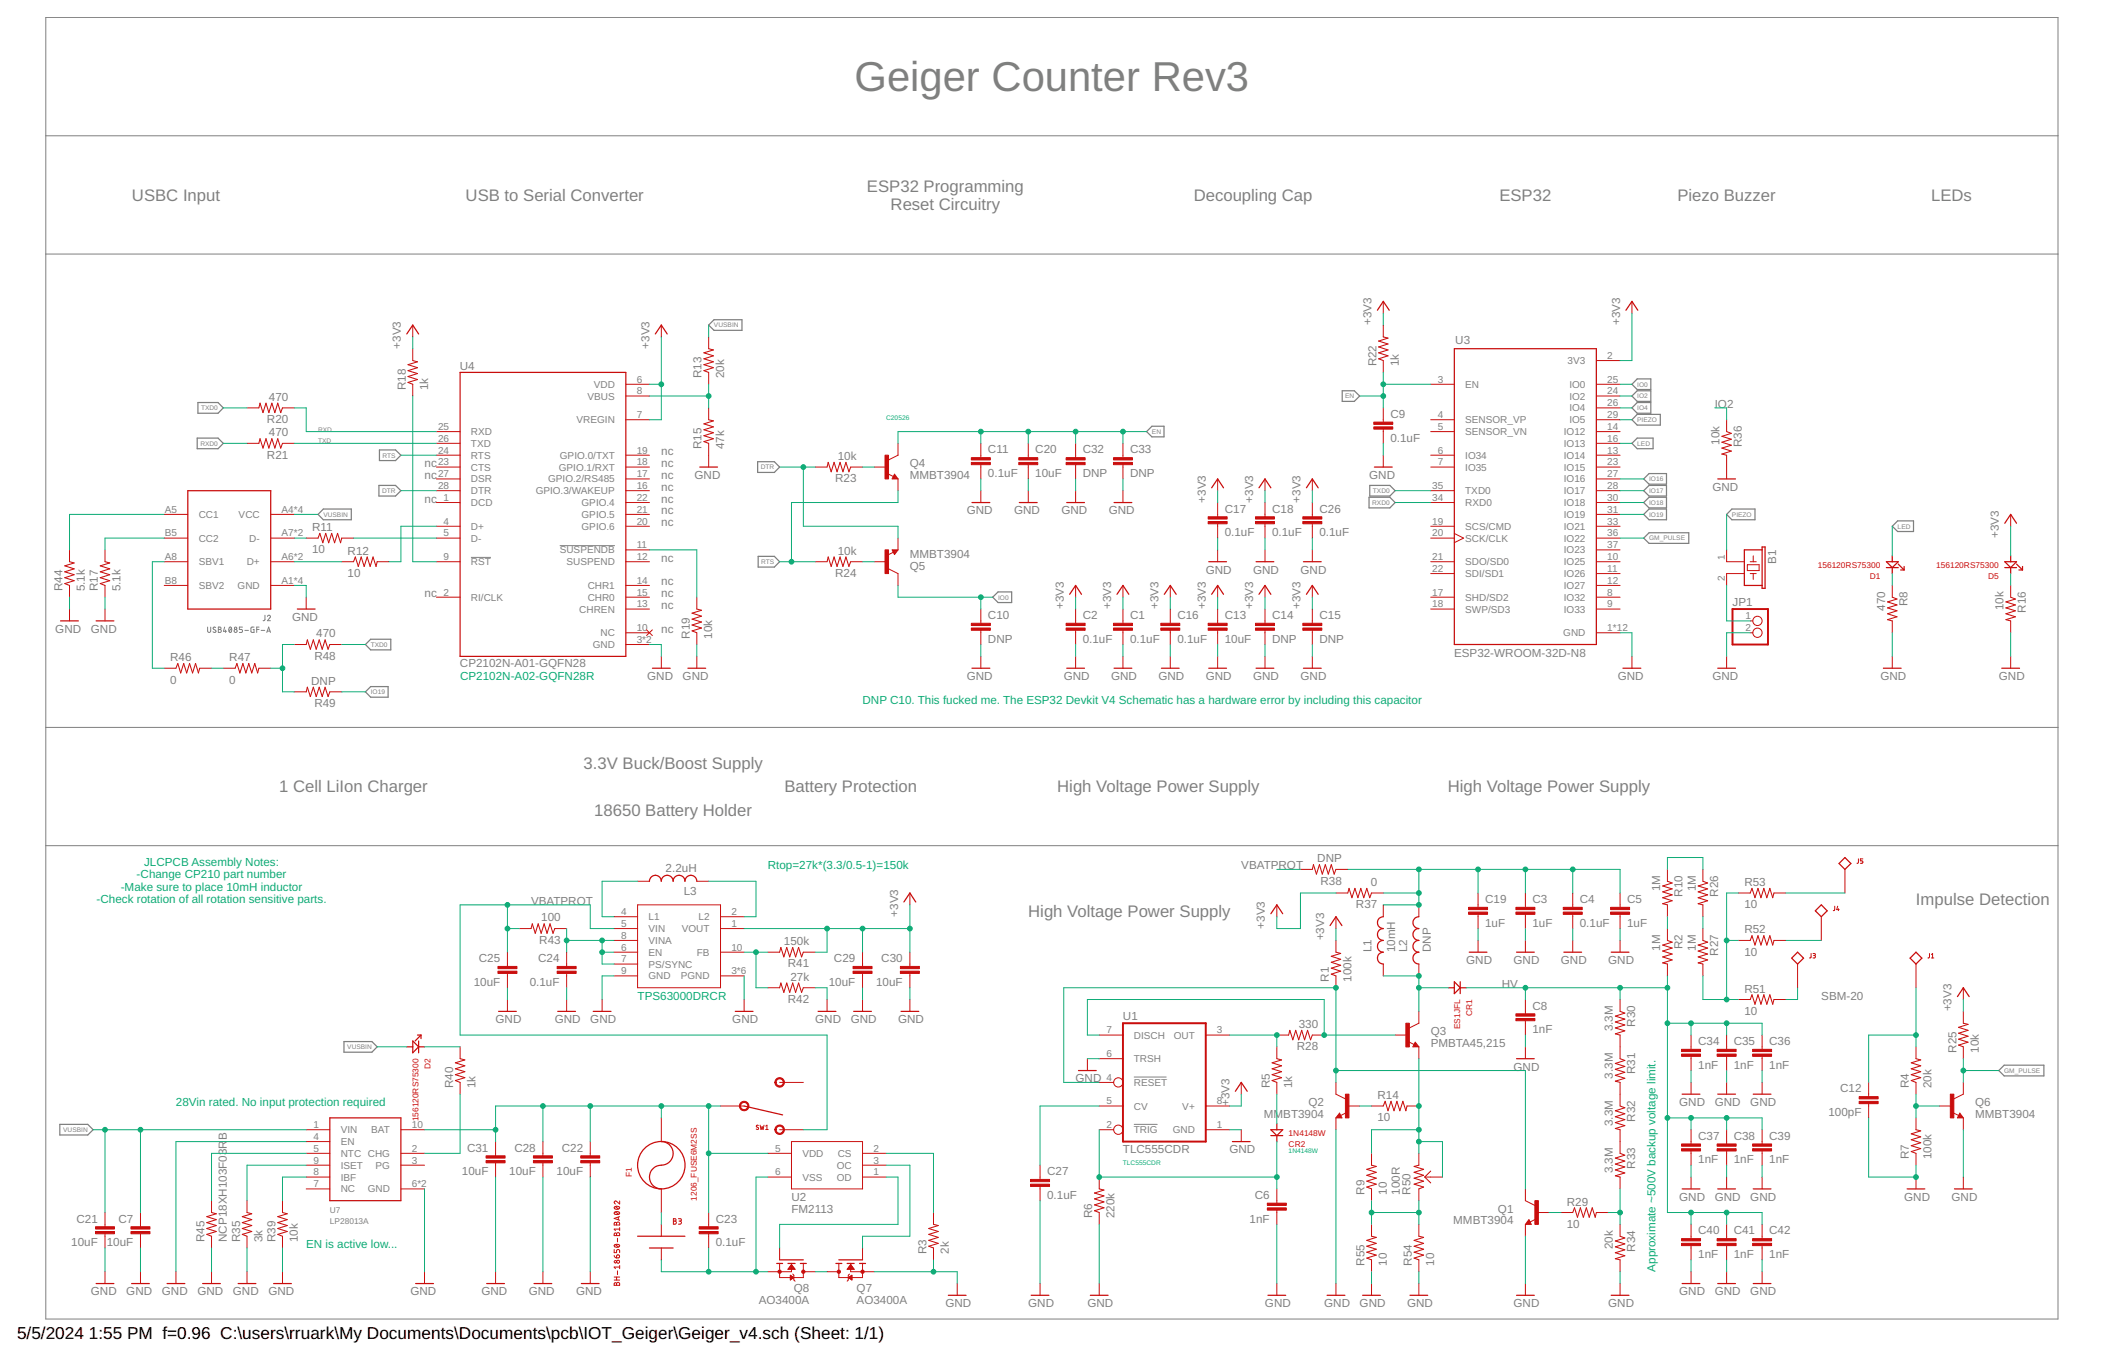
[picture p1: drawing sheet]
<svg xmlns="http://www.w3.org/2000/svg" width="432mm" height="279mm" viewBox="0 0 432 279" stroke-linecap="round" stroke-linejoin="round" font-family="sans-serif">
<defs><g id="words">
<text font-size="8.6" fill="#808080" x="175.4" y="18.7">Geiger Counter Rev3</text>
<g font-size="3.5">
<text x="3.5" y="274.9">5/5/2024</text>
<text x="18.2" y="274.9">1:55 PM f=0.96 C:\users\rruark\My Documents\Documents\pcb\IOT_Geiger\Geiger_v4.sch (Sheet: 1/1)</text>
</g>
<g font-size="3.4" fill="#808080">
<text x="27.1" y="41.2">USBC Input</text>
<text x="95.6" y="41.2">USB to Serial Converter</text>
<text x="177.9" y="39.4">ESP32 Programming</text>
<text x="245" y="41.2">Decoupling Cap</text>
<text x="307.7" y="41.2">ESP32</text>
<text x="344.2" y="41.2">Piezo Buzzer</text>
<text x="396.3" y="41.2">LEDs</text>
<text x="182.8" y="43">Reset Circuitry</text>
<text x="119.8" y="157.8">3.3V Buck/Boost Supply</text>
<text x="57.3" y="162.7">1 Cell LiIon Charger</text>
<text x="122" y="167.5">18650 Battery Holder</text>
<text x="161" y="162.7">Battery Protection</text>
<text x="217" y="162.7">High Voltage Power Supply</text>
<text x="297.1" y="162.7">High Voltage Power Supply</text>
<text x="393.2" y="185.8">Impulse Detection</text>
<text x="211" y="188.2">High Voltage Power Supply</text>
</g>
<g font-size="2.4" fill="#808080">
<text x="82.3" y="71.6" transform="rotate(-90 82.3 71.6)">+3V3</text>
<text x="133.3" y="71.6" transform="rotate(-90 133.3 71.6)">+3V3</text>
<text x="281.5" y="66.7" transform="rotate(-90 281.5 66.7)">+3V3</text>
<text x="298.7" y="70.5">U3</text>
<text x="332.5" y="66.7" transform="rotate(-90 332.5 66.7)">+3V3</text>
<text x="94.4" y="75.9">U4</text>
<text x="144" y="77.7" transform="rotate(-90 144 77.7)">R13</text>
<text x="148.6" y="77.7" transform="rotate(-90 148.6 77.7)">20k</text>
<text x="282.5" y="75.2" transform="rotate(-90 282.5 75.2)">R22</text>
<text x="287.1" y="75.2" transform="rotate(-90 287.1 75.2)">1k</text>
<text x="55.2" y="82.3">470</text>
<text x="83.3" y="80.1" transform="rotate(-90 83.3 80.1)">R18</text>
<text x="87.9" y="80.1" transform="rotate(-90 87.9 80.1)">1k</text>
<text x="351.9" y="83.7">IO</text>
<text x="354.4" y="83.7">2</text>
<text x="54.8" y="86.9">R20</text>
<text x="55.2" y="89.6">470</text>
<text x="285.4" y="85.8">C9</text>
<text x="54.8" y="94.2">R21</text>
<text x="87.1" y="95.9">nc</text>
<text x="135.7" y="95.9">nc</text>
<text x="135.7" y="93.5">nc</text>
<text x="144" y="92.2" transform="rotate(-90 144 92.2)">R15</text>
<text x="148.6" y="92.2" transform="rotate(-90 148.6 92.2)">47k</text>
<text x="171.9" y="94.4">10k</text>
<text x="186.7" y="95.9">Q4</text>
<text x="202.8" y="93.1">C11</text>
<text x="212.5" y="93.1">C20</text>
<text x="222.2" y="93.1">C32</text>
<text x="231.9" y="93.1">C33</text>
<text x="285.4" y="90.7">0.1uF</text>
<text x="352.9" y="91.3" transform="rotate(-90 352.9 91.3)">10k</text>
<text x="357.5" y="91.8" transform="rotate(-90 357.5 91.8)">R36</text>
<text x="87.1" y="98.3">nc</text>
<text x="135.7" y="100.7">nc</text>
<text x="135.7" y="98.3">nc</text>
<text x="142.5" y="98.3">GND</text>
<text x="171.4" y="99">R23</text>
<text x="186.7" y="98.3">MMBT3904</text>
<text x="202.8" y="97.9">0.1uF</text>
<text x="212.5" y="97.9">10uF</text>
<text x="222.2" y="97.9">DNP</text>
<text x="231.9" y="97.9">DNP</text>
<text x="281" y="98.3">GND</text>
<text x="351.4" y="100.7">GND</text>
<text x="87.1" y="103.2">nc</text>
<text x="135.7" y="105.6">nc</text>
<text x="135.7" y="103.2">nc</text>
<text x="198.4" y="105.6">GND</text>
<text x="208.1" y="105.6">GND</text>
<text x="217.8" y="105.6">GND</text>
<text x="227.6" y="105.6">GND</text>
<text x="247.5" y="103.2" transform="rotate(-90 247.5 103.2)">+3V3</text>
<text x="251.3" y="105.2">C17</text>
<text x="257.2" y="103.2" transform="rotate(-90 257.2 103.2)">+3V3</text>
<text x="261.1" y="105.2">C18</text>
<text x="266.9" y="103.2" transform="rotate(-90 266.9 103.2)">+3V3</text>
<text x="270.8" y="105.2">C26</text>
<text x="64.1" y="113.6">10</text>
<text x="64.1" y="109">R11</text>
<text x="71.3" y="113.9">R12</text>
<text x="135.7" y="108">nc</text>
<text x="171.9" y="113.9">10k</text>
<text x="251.3" y="110.1">0.1uF</text>
<text x="261.1" y="110.1">0.1uF</text>
<text x="270.8" y="110.1">0.1uF</text>
<text x="410.2" y="110.5" transform="rotate(-90 410.2 110.5)">+3V3</text>
<text x="71.3" y="118.5">10</text>
<text x="135.7" y="115.3">nc</text>
<text x="171.4" y="118.4">R24</text>
<text x="186.7" y="114.6">MMBT3904</text>
<text x="186.7" y="117">Q5</text>
<text x="247.5" y="117.7">GND</text>
<text x="257.2" y="117.7">GND</text>
<text x="266.9" y="117.7">GND</text>
<text x="364.5" y="115.8" transform="rotate(-90 364.5 115.8)">B1</text>
<text x="12.8" y="121.4" transform="rotate(-90 12.8 121.4)">R44</text>
<text x="17.4" y="121.4" transform="rotate(-90 17.4 121.4)">5.1k</text>
<text x="20.1" y="121.4" transform="rotate(-90 20.1 121.4)">R17</text>
<text x="24.7" y="121.4" transform="rotate(-90 24.7 121.4)">5.1k</text>
<text x="87.1" y="122.6">nc</text>
<text x="135.7" y="125">nc</text>
<text x="135.7" y="122.6">nc</text>
<text x="135.7" y="120.2">nc</text>
<text x="218.3" y="125" transform="rotate(-90 218.3 125)">+3V3</text>
<text x="228" y="125" transform="rotate(-90 228 125)">+3V3</text>
<text x="237.7" y="125" transform="rotate(-90 237.7 125)">+3V3</text>
<text x="247.5" y="125" transform="rotate(-90 247.5 125)">+3V3</text>
<text x="257.2" y="125" transform="rotate(-90 257.2 125)">+3V3</text>
<text x="266.9" y="125" transform="rotate(-90 266.9 125)">+3V3</text>
<text x="355.6" y="124.4">JP1</text>
<text x="386.9" y="125.4" transform="rotate(-90 386.9 125.4)">470</text>
<text x="391.5" y="124.5" transform="rotate(-90 391.5 124.5)">R8</text>
<text x="411.2" y="125.3" transform="rotate(-90 411.2 125.3)">10k</text>
<text x="415.8" y="125.8" transform="rotate(-90 415.8 125.8)">R16</text>
<text x="11.4" y="129.9">GND</text>
<text x="18.6" y="129.9">GND</text>
<text x="59.9" y="127.5">GND</text>
<text x="64.9" y="130.9">470</text>
<text x="135.7" y="129.9">nc</text>
<text x="141.6" y="131.1" transform="rotate(-90 141.6 131.1)">R19</text>
<text x="146.2" y="131.1" transform="rotate(-90 146.2 131.1)">10k</text>
<text x="202.8" y="132">DNP</text>
<text x="202.8" y="127.1">C10</text>
<text x="222.2" y="132">0.1uF</text>
<text x="222.2" y="127.1">C2</text>
<text x="231.9" y="132">0.1uF</text>
<text x="231.9" y="127.1">C1</text>
<text x="241.6" y="132">0.1uF</text>
<text x="241.6" y="127.1">C16</text>
<text x="251.3" y="132">10uF</text>
<text x="251.3" y="127.1">C13</text>
<text x="261.1" y="132">DNP</text>
<text x="261.1" y="127.1">C14</text>
<text x="270.8" y="132">DNP</text>
<text x="270.8" y="127.1">C15</text>
<text x="34.9" y="135.7">R46</text>
<text x="47.1" y="135.7">R47</text>
<text x="64.5" y="135.4">R48</text>
<text x="94.4" y="137">CP2102N-A01-GQFN28</text>
<text x="298.4" y="134.9">ESP32-WROOM-32D-N8</text>
<text x="34.9" y="140.3">0</text>
<text x="47.1" y="140.3">0</text>
<text x="63.9" y="140.6">DNP</text>
<text x="132.8" y="139.6">GND</text>
<text x="140.1" y="139.6">GND</text>
<text x="198.4" y="139.6">GND</text>
<text x="218.3" y="139.6">GND</text>
<text x="228" y="139.6">GND</text>
<text x="237.7" y="139.6">GND</text>
<text x="247.5" y="139.6">GND</text>
<text x="257.2" y="139.6">GND</text>
<text x="266.9" y="139.6">GND</text>
<text x="332" y="139.6">GND</text>
<text x="351.4" y="139.6">GND</text>
<text x="385.9" y="139.6">GND</text>
<text x="410.2" y="139.6">GND</text>
<text x="64.5" y="145.2">R49</text>
<text x="136.6" y="179">2.2uH</text>
<text x="254.7" y="178.5">VBATPROT</text>
<text x="270.3" y="177">DNP</text>
<text x="109" y="185.8">VBATPROT</text>
<text x="140.3" y="183.8">L3</text>
<text x="271" y="181.6">R38</text>
<text x="281.3" y="181.9">0</text>
<text x="304.8" y="185.4">C19</text>
<text x="314.5" y="185.4">C3</text>
<text x="324.2" y="185.4">C4</text>
<text x="333.9" y="185.4">C5</text>
<text x="340.7" y="183" transform="rotate(-90 340.7 183)">1M</text>
<text x="345.3" y="184.1" transform="rotate(-90 345.3 184.1)">R10</text>
<text x="348" y="183" transform="rotate(-90 348 183)">1M</text>
<text x="352.6" y="184.1" transform="rotate(-90 352.6 184.1)">R26</text>
<text x="358" y="181.9">R53</text>
<text x="111.1" y="189.2">100</text>
<text x="184.3" y="188.2" transform="rotate(-90 184.3 188.2)">+3V3</text>
<text x="259.6" y="190.6" transform="rotate(-90 259.6 190.6)">+3V3</text>
<text x="278.3" y="186.5">R37</text>
<text x="304.8" y="190.3">1uF</text>
<text x="314.5" y="190.3">1uF</text>
<text x="324.2" y="190.3">0.1uF</text>
<text x="333.9" y="190.3">1uF</text>
<text x="358" y="186.5">10</text>
<text x="358" y="191.6">R52</text>
<text x="98.3" y="197.5">C25</text>
<text x="110.4" y="197.5">C24</text>
<text x="110.7" y="193.7">R43</text>
<text x="160.9" y="194">150k</text>
<text x="171.2" y="197.5">C29</text>
<text x="180.9" y="197.5">C30</text>
<text x="271.8" y="193.1" transform="rotate(-90 271.8 193.1)">+3V3</text>
<text x="281.5" y="195.5" transform="rotate(-90 281.5 195.5)">L1</text>
<text x="286.3" y="195.5" transform="rotate(-90 286.3 195.5)">10mH</text>
<text x="288.8" y="195.5" transform="rotate(-90 288.8 195.5)">L2</text>
<text x="293.6" y="195.5" transform="rotate(-90 293.6 195.5)">DNP</text>
<text x="300.9" y="197.9">GND</text>
<text x="310.6" y="197.9">GND</text>
<text x="320.3" y="197.9">GND</text>
<text x="330.1" y="197.9">GND</text>
<text x="340.7" y="195.2" transform="rotate(-90 340.7 195.2)">1M</text>
<text x="345.3" y="194.9" transform="rotate(-90 345.3 194.9)">R2</text>
<text x="348" y="195.2" transform="rotate(-90 348 195.2)">1M</text>
<text x="352.6" y="196.2" transform="rotate(-90 352.6 196.2)">R27</text>
<text x="358" y="196.2">10</text>
<text x="97.2" y="202.4">10uF</text>
<text x="108.7" y="202.4">0.1uF</text>
<text x="161.7" y="198.6">R41</text>
<text x="162.2" y="201.3">27k</text>
<text x="170.1" y="202.4">10uF</text>
<text x="179.8" y="202.4">10uF</text>
<text x="272.7" y="201.6" transform="rotate(-90 272.7 201.6)">R1</text>
<text x="277.3" y="201.6" transform="rotate(-90 277.3 201.6)">100k</text>
<text x="308.2" y="202.8">HV</text>
<text x="358" y="203.8">R51</text>
<text x="161.7" y="205.9">R42</text>
<text x="230.5" y="209.4">U1</text>
<text x="314.5" y="207.3">C8</text>
<text x="358" y="208.4">10</text>
<text x="373.8" y="205.2">SBM-20</text>
<text x="400.5" y="207.6" transform="rotate(-90 400.5 207.6)">+3V3</text>
<text x="101.7" y="210.1">GND</text>
<text x="113.9" y="210.1">GND</text>
<text x="121.1" y="210.1">GND</text>
<text x="150.3" y="210.1">GND</text>
<text x="167.3" y="210.1">GND</text>
<text x="174.6" y="210.1">GND</text>
<text x="184.3" y="210.1">GND</text>
<text x="266.1" y="215.6">R28</text>
<text x="266.5" y="211">330</text>
<text x="293.6" y="214.9">PMBTA45,215</text>
<text x="293.6" y="212.5">Q3</text>
<text x="314.5" y="212.1">1nF</text>
<text x="331" y="211.7" transform="rotate(-90 331 211.7)">3.3M</text>
<text x="335.6" y="210.8" transform="rotate(-90 335.6 210.8)">R30</text>
<text x="348.5" y="214.5">C34</text>
<text x="355.8" y="214.5">C35</text>
<text x="363.1" y="214.5">C36</text>
<text x="310.6" y="219.8">GND</text>
<text x="331" y="221.4" transform="rotate(-90 331 221.4)">3.3M</text>
<text x="335.6" y="220.5" transform="rotate(-90 335.6 220.5)">R31</text>
<text x="348.5" y="219.4">1nF</text>
<text x="355.8" y="219.4">1nF</text>
<text x="363.1" y="219.4">1nF</text>
<text x="401.5" y="216.1" transform="rotate(-90 401.5 216.1)">R25</text>
<text x="406.1" y="216.1" transform="rotate(-90 406.1 216.1)">10k</text>
<text x="93" y="223.4" transform="rotate(-90 93 223.4)">R40</text>
<text x="97.6" y="223.4" transform="rotate(-90 97.6 223.4)">1k</text>
<text x="220.7" y="222.2">GND</text>
<text x="252.3" y="227.1" transform="rotate(-90 252.3 227.1)">+3V3</text>
<text x="260.6" y="223.4" transform="rotate(-90 260.6 223.4)">R5</text>
<text x="265.2" y="223.4" transform="rotate(-90 265.2 223.4)">1k</text>
<text x="268.6" y="227.1">Q2</text>
<text x="282.7" y="225.6">R14</text>
<text x="344.6" y="227.1">GND</text>
<text x="351.9" y="227.1">GND</text>
<text x="359.2" y="227.1">GND</text>
<text x="377.6" y="224.3">C12</text>
<text x="391.8" y="223.4" transform="rotate(-90 391.8 223.4)">R4</text>
<text x="396.4" y="223.4" transform="rotate(-90 396.4 223.4)">20k</text>
<text x="405.4" y="227.1">Q6</text>
<text x="259.4" y="229.5">MMBT3904</text>
<text x="282.7" y="230.2">10</text>
<text x="331" y="231.2" transform="rotate(-90 331 231.2)">3.3M</text>
<text x="335.6" y="230.2" transform="rotate(-90 335.6 230.2)">R32</text>
<text x="348.5" y="234">C37</text>
<text x="355.8" y="234">C38</text>
<text x="363.1" y="234">C39</text>
<text x="375.2" y="229.1">100pF</text>
<text x="405.4" y="229.5">MMBT3904</text>
<text x="46.6" y="234.1" transform="rotate(-90 46.6 234.1)">B</text>
<text x="95.8" y="236.4">C31</text>
<text x="105.6" y="236.4">C28</text>
<text x="115.3" y="236.4">C22</text>
<text x="230.5" y="236.8">TLC555CDR</text>
<text x="252.3" y="236.8">GND</text>
<text x="335.6" y="240" transform="rotate(-90 335.6 240)">R33</text>
<text x="348.5" y="238.8">1nF</text>
<text x="355.8" y="238.8">1nF</text>
<text x="363.1" y="238.8">1nF</text>
<text x="391.8" y="238" transform="rotate(-90 391.8 238)">R7</text>
<text x="396.4" y="238" transform="rotate(-90 396.4 238)">100k</text>
<text x="94.8" y="241.3">10uF</text>
<text x="104.5" y="241.3">10uF</text>
<text x="114.2" y="241.3">10uF</text>
<text x="214.9" y="241.3">C27</text>
<text x="280" y="245.3" transform="rotate(-90 280 245.3)">R9</text>
<text x="284.6" y="245.3" transform="rotate(-90 284.6 245.3)">10</text>
<text x="287.3" y="245.3" transform="rotate(-90 287.3 245.3)">100R</text>
<text x="289.5" y="245.3" transform="rotate(-90 289.5 245.3)">R50</text>
<text x="331" y="240.9" transform="rotate(-90 331 240.9)">3.3M</text>
<text x="15.7" y="251">C21</text>
<text x="24.3" y="251">C7</text>
<text x="146.9" y="251">C23</text>
<text x="162.4" y="248.9">FM2113</text>
<text x="162.4" y="246.5">U2</text>
<text x="214.9" y="246.1">0.1uF</text>
<text x="224.2" y="250.1" transform="rotate(-90 224.2 250.1)">R6</text>
<text x="228.8" y="250.1" transform="rotate(-90 228.8 250.1)">220k</text>
<text x="256.4" y="251">1nF</text>
<text x="257.5" y="246.1">C6</text>
<text x="298.3" y="251.4">MMBT3904</text>
<text x="307.4" y="248.9">Q1</text>
<text x="321.6" y="247.5">R29</text>
<text x="344.6" y="246.5">GND</text>
<text x="351.9" y="246.5">GND</text>
<text x="359.2" y="246.5">GND</text>
<text x="390.8" y="246.5">GND</text>
<text x="400.5" y="246.5">GND</text>
<text x="14.6" y="255.8">10uF</text>
<text x="21.9" y="255.8">10uF</text>
<text x="42" y="255" transform="rotate(-90 42 255)">R45</text>
<text x="46.6" y="255" transform="rotate(-90 46.6 255)">NCP18XH103F03R</text>
<text x="49.3" y="255" transform="rotate(-90 49.3 255)">R35</text>
<text x="53.9" y="255" transform="rotate(-90 53.9 255)">3k</text>
<text x="56.5" y="255" transform="rotate(-90 56.5 255)">R39</text>
<text x="61.1" y="255" transform="rotate(-90 61.1 255)">10k</text>
<text x="146.9" y="255.8">0.1uF</text>
<text x="190.2" y="257.4" transform="rotate(-90 190.2 257.4)">R3</text>
<text x="194.7" y="257.4" transform="rotate(-90 194.7 257.4)">2k</text>
<text x="321.6" y="252.1">10</text>
<text x="331" y="256.4" transform="rotate(-90 331 256.4)">20k</text>
<text x="335.6" y="257" transform="rotate(-90 335.6 257)">R34</text>
<text x="348.5" y="253.4">C40</text>
<text x="355.8" y="253.4">C41</text>
<text x="363.1" y="253.4">C42</text>
<text x="280" y="259.9" transform="rotate(-90 280 259.9)">R55</text>
<text x="284.6" y="259.9" transform="rotate(-90 284.6 259.9)">10</text>
<text x="289.8" y="259.9" transform="rotate(-90 289.8 259.9)">R54</text>
<text x="294.3" y="259.9" transform="rotate(-90 294.3 259.9)">10</text>
<text x="348.5" y="258.3">1nF</text>
<text x="355.8" y="258.3">1nF</text>
<text x="363.1" y="258.3">1nF</text>
<text x="18.6" y="265.9">GND</text>
<text x="25.9" y="265.9">GND</text>
<text x="33.2" y="265.9">GND</text>
<text x="40.5" y="265.9">GND</text>
<text x="47.8" y="265.9">GND</text>
<text x="55.1" y="265.9">GND</text>
<text x="84.2" y="265.9">GND</text>
<text x="98.8" y="265.9">GND</text>
<text x="108.5" y="265.9">GND</text>
<text x="118.2" y="265.9">GND</text>
<text x="155.7" y="267.6">AO3400A</text>
<text x="162.9" y="265.2">Q8</text>
<text x="175.8" y="267.6">AO3400A</text>
<text x="175.8" y="265.2">Q7</text>
<text x="194" y="268.4">GND</text>
<text x="211" y="268.4">GND</text>
<text x="223.2" y="268.4">GND</text>
<text x="259.6" y="268.4">GND</text>
<text x="271.8" y="268.4">GND</text>
<text x="279" y="268.4">GND</text>
<text x="288.8" y="268.4">GND</text>
<text x="310.6" y="268.4">GND</text>
<text x="330.1" y="268.4">GND</text>
<text x="344.6" y="265.9">GND</text>
<text x="351.9" y="265.9">GND</text>
<text x="359.2" y="265.9">GND</text>
</g>
<g font-size="2.4" fill="#0dab76">
<text x="94.4" y="139.6">CP2102N-A02-GQFN28R</text>
<text x="177" y="144.5">DNP C10. This fucked me. The ESP32 Devkit V4 Schematic has a hardware error by including this capacitor</text>
<text x="29.6" y="177.7">JLCPCB Assembly Notes:</text>
<text x="157.6" y="178.5">Rtop=27k*(3.3/0.5-1)=150k</text>
<text x="19.8" y="185.4">-Check rotation of all rotation sensitive parts.</text>
<text x="24.8" y="182.9">-Make sure to place 10mH inductor</text>
<text x="28" y="180.3">-Change CP210 part number</text>
<text x="130.9" y="205.2">TPS63000DRCR</text>
<text x="36.1" y="227.1">28Vin rated. No input protection required</text>
<text x="62.8" y="256.2">EN is active low...</text>
<text x="339.8" y="261.1" transform="rotate(-90 339.8 261.1)">Approximate ~500V backup voltage limit.</text>
</g>
<g font-size="2.1" fill="#808080">
<text x="321.7" y="74.8">3V3</text>
<text x="329.9" y="73.7">2</text>
<text x="120.6" y="82">VBUS</text>
<text x="121.9" y="79.6">VDD</text>
<text x="130.7" y="78.5">6</text>
<text x="130.7" y="81">8</text>
<text x="295.1" y="78.5">3</text>
<text x="300.7" y="79.6">EN</text>
<text x="322.1" y="82">IO2</text>
<text x="322.1" y="79.6">IO0</text>
<text x="329.9" y="81">24</text>
<text x="329.9" y="78.5">25</text>
<text x="329.9" y="83.4">26</text>
<text x="89.9" y="88.3">25</text>
<text x="96.7" y="89.3">RXD</text>
<text x="118.3" y="86.9">VREGIN</text>
<text x="130.7" y="85.8">7</text>
<text x="295.1" y="85.8">4</text>
<text x="295.1" y="88.3">5</text>
<text x="300.7" y="86.9">SENSOR_VP</text>
<text x="300.7" y="89.3">SENSOR_VN</text>
<text x="320.9" y="89.3">IO12</text>
<text x="322.1" y="84.5">IO4</text>
<text x="322.1" y="86.9">IO5</text>
<text x="329.9" y="88.3">14</text>
<text x="329.9" y="85.8">29</text>
<text x="89.9" y="95.5">23</text>
<text x="89.9" y="93.1">24</text>
<text x="89.9" y="90.7">26</text>
<text x="96.7" y="94.2">RTS</text>
<text x="96.7" y="91.8">TXD</text>
<text x="114.9" y="94.2">GPIO.0/TXT</text>
<text x="130.7" y="95.5">18</text>
<text x="130.7" y="93.1">19</text>
<text x="295.1" y="93.1">6</text>
<text x="295.1" y="95.5">7</text>
<text x="300.7" y="94.2">IO34</text>
<text x="320.9" y="94.2">IO14</text>
<text x="320.9" y="91.8">IO13</text>
<text x="329.9" y="93.1">13</text>
<text x="329.9" y="90.7">16</text>
<text x="329.9" y="95.5">23</text>
<text x="89.9" y="98">27</text>
<text x="89.9" y="100.4">28</text>
<text x="96.7" y="96.6">CTS</text>
<text x="96.7" y="99">DSR</text>
<text x="96.7" y="101.5">DTR</text>
<text x="109.9" y="101.5">GPIO.3/WAKEUP</text>
<text x="112.5" y="99">GPIO.2/RS485</text>
<text x="114.7" y="96.6">GPIO.1/RXT</text>
<text x="130.7" y="98">17</text>
<text x="130.7" y="100.4">16</text>
<text x="294" y="100.4">35</text>
<text x="300.7" y="96.6">IO35</text>
<text x="300.7" y="101.5">TXD0</text>
<text x="320.9" y="96.6">IO15</text>
<text x="320.9" y="99">IO16</text>
<text x="320.9" y="101.5">IO17</text>
<text x="329.9" y="98">27</text>
<text x="329.9" y="100.4">28</text>
<text x="33.8" y="105.3">A5</text>
<text x="40.8" y="106.3">CC1</text>
<text x="49" y="106.3">VCC</text>
<text x="57.8" y="105.3">A4*4</text>
<text x="91" y="107.7">4</text>
<text x="91" y="102.8">1</text>
<text x="96.7" y="103.9">DCD</text>
<text x="119.4" y="103.9">GPIO.4</text>
<text x="119.4" y="106.3">GPIO.5</text>
<text x="130.7" y="107.7">20</text>
<text x="130.7" y="102.8">22</text>
<text x="130.7" y="105.3">21</text>
<text x="294" y="102.8">34</text>
<text x="294" y="107.7">19</text>
<text x="300.7" y="103.9">RXD0</text>
<text x="320.9" y="103.9">IO18</text>
<text x="320.9" y="106.3">IO19</text>
<text x="329.9" y="102.8">30</text>
<text x="329.9" y="105.3">31</text>
<text x="329.9" y="107.7">33</text>
<text x="33.8" y="110.1">B5</text>
<text x="40.8" y="111.2">CC2</text>
<text x="51.2" y="111.2">D-</text>
<text x="57.8" y="110.1">A7*2</text>
<text x="91" y="110.1">5</text>
<text x="96.7" y="108.8">D+</text>
<text x="96.7" y="111.2">D-</text>
<text x="114.9" y="113.6">SUSPENDB</text>
<text x="119.4" y="108.8">GPIO.6</text>
<text x="130.7" y="112.5">11</text>
<text x="294" y="110.1">20</text>
<text x="300.7" y="108.8">SCS/CMD</text>
<text x="300.7" y="111.2">SCK/CLK</text>
<text x="320.9" y="108.8">IO21</text>
<text x="320.9" y="111.2">IO22</text>
<text x="320.9" y="113.6">IO23</text>
<text x="329.9" y="110.1">36</text>
<text x="329.9" y="112.5">37</text>
<text x="33.8" y="115">A8</text>
<text x="33.8" y="119.8">B8</text>
<text x="40.8" y="116">SBV1</text>
<text x="50.6" y="116">D+</text>
<text x="57.8" y="119.8">A1*4</text>
<text x="57.8" y="115">A6*2</text>
<text x="91" y="115">9</text>
<text x="96.7" y="116">RST</text>
<text x="116.2" y="116">SUSPEND</text>
<text x="130.7" y="115">12</text>
<text x="130.7" y="119.8">14</text>
<text x="294" y="115">21</text>
<text x="294" y="117.4">22</text>
<text x="300.7" y="116">SDO/SD0</text>
<text x="300.7" y="118.5">SDI/SD1</text>
<text x="320.9" y="116">IO25</text>
<text x="320.9" y="118.5">IO26</text>
<text x="329.9" y="115">10</text>
<text x="329.9" y="117.4">11</text>
<text x="329.9" y="119.8">12</text>
<text x="354" y="119.2" transform="rotate(-90 354 119.2)">2</text>
<text x="354" y="115" transform="rotate(-90 354 115)">1</text>
<text x="40.8" y="120.9">SBV2</text>
<text x="48.8" y="120.9">GND</text>
<text x="91" y="122.3">2</text>
<text x="96.7" y="123.3">RI/CLK</text>
<text x="118.9" y="125.8">CHREN</text>
<text x="120.6" y="120.9">CHR1</text>
<text x="120.6" y="123.3">CHR0</text>
<text x="130.7" y="124.7">13</text>
<text x="130.7" y="122.3">15</text>
<text x="294" y="122.3">17</text>
<text x="294" y="124.7">18</text>
<text x="300.7" y="123.3">SHD/SD2</text>
<text x="300.7" y="125.8">SWP/SD3</text>
<text x="320.9" y="125.8">IO33</text>
<text x="320.9" y="123.3">IO32</text>
<text x="320.9" y="120.9">IO27</text>
<text x="329.9" y="124.7">9</text>
<text x="329.9" y="122.3">8</text>
<text x="123.2" y="130.6">NC</text>
<text x="130.7" y="132">3*2</text>
<text x="130.7" y="129.6">10</text>
<text x="320.8" y="130.6">GND</text>
<text x="329.9" y="129.6">1*12</text>
<text x="358.3" y="127.1">1</text>
<text x="358.3" y="129.6">2</text>
<text x="121.6" y="133.1">GND</text>
<text x="127.5" y="190.3">5</text>
<text x="127.5" y="187.9">4</text>
<text x="133.1" y="191.4">VIN</text>
<text x="133.1" y="188.9">L1</text>
<text x="139.9" y="191.4">VOUT</text>
<text x="143.3" y="188.9">L2</text>
<text x="150.1" y="190.3">1</text>
<text x="150.1" y="187.9">2</text>
<text x="127.5" y="197.6">7</text>
<text x="127.5" y="195.1">6</text>
<text x="127.5" y="192.7">8</text>
<text x="133.1" y="196.2">EN</text>
<text x="133.1" y="193.8">VINA</text>
<text x="143" y="196.2">FB</text>
<text x="150.1" y="195.1">10</text>
<text x="127.5" y="200">9</text>
<text x="133.1" y="201.1">GND</text>
<text x="133.1" y="198.6">PS/SYNC</text>
<text x="139.7" y="201.1">PGND</text>
<text x="150.1" y="200">3*6</text>
<text x="227.1" y="212.1">7</text>
<text x="232.7" y="213.2">DISCH</text>
<text x="240.9" y="213.2">OUT</text>
<text x="249.7" y="212.1">3</text>
<text x="227.1" y="221.9">4</text>
<text x="227.1" y="217">6</text>
<text x="232.7" y="218.1">TRSH</text>
<text x="227.1" y="226.7">5</text>
<text x="232.7" y="222.9">RESET</text>
<text x="232.7" y="227.8">CV</text>
<text x="242.6" y="227.8">V+</text>
<text x="249.7" y="226.7">8</text>
<text x="64.3" y="231.6">1</text>
<text x="69.9" y="232.6">VIN</text>
<text x="76.2" y="232.6">BAT</text>
<text x="84.5" y="231.6">10</text>
<text x="227.1" y="231.6">2</text>
<text x="232.7" y="232.6">TRIG</text>
<text x="240.7" y="232.6">GND</text>
<text x="249.7" y="231.6">1</text>
<text x="64.3" y="238.9">9</text>
<text x="64.3" y="236.4">5</text>
<text x="64.3" y="234">4</text>
<text x="69.9" y="239.9">ISET</text>
<text x="69.9" y="237.5">NTC CHG</text>
<text x="69.9" y="235.1">EN</text>
<text x="77.1" y="239.9">PG</text>
<text x="84.5" y="238.9">3</text>
<text x="84.5" y="236.4">2</text>
<text x="159.1" y="236.4">5</text>
<text x="164.7" y="237.5">VDD</text>
<text x="171.7" y="239.9">OC</text>
<text x="171.9" y="237.5">CS</text>
<text x="179.2" y="238.9">3</text>
<text x="179.2" y="236.4">2</text>
<text x="64.3" y="243.7">7</text>
<text x="64.3" y="241.3">8</text>
<text x="69.9" y="244.8">NC</text>
<text x="69.9" y="242.4">IBF</text>
<text x="75.5" y="244.8">GND</text>
<text x="84.5" y="243.7">6*2</text>
<text x="159.1" y="241.3">6</text>
<text x="164.7" y="242.4">VSS</text>
<text x="171.7" y="242.4">OD</text>
<text x="179.2" y="241.3">1</text>
</g>
<g font-size="1.7" fill="#c90d0c">
<text x="373.1" y="116.5">156120RS75300</text>
<text x="383.7" y="119">D1</text>
<text x="397.3" y="116.5">156120RS75300</text>
<text x="408" y="119">D5</text>
<text x="302.1" y="208.6" transform="rotate(-90 302.1 208.6)">CR1</text>
<text x="299.7" y="211.3" transform="rotate(-90 299.7 211.3)">ES1JFL</text>
<text x="88.3" y="219.5" transform="rotate(-90 88.3 219.5)">D2</text>
<text x="85.9" y="230.2" transform="rotate(-90 85.9 230.2)">156120RS75300</text>
<text x="264.5" y="233.1">1N4148W</text>
<text x="264.5" y="235.6">CR2</text>
<text x="129.6" y="241.6" transform="rotate(-90 129.6 241.6)">F1</text>
<text x="143" y="246.5" transform="rotate(-90 143 246.5)">1206_FUSE6M2SS</text>
</g>
<g font-size="1.7" fill="#808080">
<text x="67.7" y="251.4">LP28013A</text>
<text x="67.7" y="248.9">U7</text>
</g>
<g font-size="1.4" fill="#808080">
<text x="146.5" y="67.2">VUSBIN</text>
<text x="276.1" y="81.8">EN</text>
<text x="336" y="79.4">IO0</text>
<text x="336" y="81.8">IO2</text>
<text x="41.3" y="84.2">TXD0</text>
<text x="65.3" y="88.6">RXD</text>
<text x="236.4" y="89.1">EN</text>
<text x="336" y="84.2">IO4</text>
<text x="336" y="86.7">PIEZO</text>
<text x="41.1" y="91.5">RXD0</text>
<text x="65.3" y="91">TXD</text>
<text x="78.5" y="93.9">RTS</text>
<text x="336" y="91.5">LED</text>
<text x="78.4" y="101.2">DTR</text>
<text x="156.1" y="96.4">DTR</text>
<text x="281.8" y="101.2">TXD0</text>
<text x="338.4" y="98.8">IO16</text>
<text x="338.4" y="101.2">IO17</text>
<text x="66.4" y="106.1">VUSBIN</text>
<text x="281.6" y="103.7">RXD0</text>
<text x="338.4" y="103.7">IO18</text>
<text x="338.4" y="106.1">IO19</text>
<text x="355.4" y="106.1">PIEZO</text>
<text x="338.4" y="110.9">GM_PULSE</text>
<text x="389.4" y="108.5">LED</text>
<text x="156.2" y="115.8">RTS</text>
<text x="204.8" y="123.1">IO0</text>
<text x="76.1" y="132.8">TXD0</text>
<text x="76.1" y="142.5">IO19</text>
<text x="71.3" y="215.4">VUSBIN</text>
<text x="411.3" y="220.3">GM_PULSE</text>
<text x="13" y="232.4">VUSBIN</text>
</g>
<g font-size="1.4" fill="#0dab76">
<text x="181.9" y="86.2">C20526</text>
<text x="230.5" y="239.2">TLC555CDR</text>
<text x="264.5" y="236.8">1N4148W</text>
</g>
</g></defs>
<g fill="none" stroke="#808080" stroke-width=".21">
<path d="M9.4 3.6h413v267.2h-413zM9.4 27.9h413M9.4 52.2h413M96.6 114.4h4.2M114.9 112h11.3M42.6 128.7v.8l.3 .3 .3-.1v-1M44.3 128.8l-.4-.1-.2 .3 .6 .5a.32 .32 0 0 1-.2 .4 .32 .32 0 0 1-.4-.2M44.8 128.7l.5 .1v.3l-.2 .1 .3 .3-.1 .3h-.5zM44.8 129.2h.3M46.1 128.7l-.2 .9h.6M46.3 129.3v.5M47.1 128.8l.1-.1a.56 .56 0 0 1 .4 .6 .56 .56 0 0 1-.4 .5l-.3-.5z"/>
<path d="M47.5 129l-.5 .6M49.8 128.7h-.7v.5h.4a.31 .31 0 0 1 .3 .3 .31 .31 0 0 1-.3 .3h-.4M50.2 129.4h.8M52.1 128.7l-.6 .1 .1 1h.5v-.6h-.2M52.7 129.2h.5M53.2 128.7h-.5v1.1M53.6 129.4h.7M54.4 126.3v1l-.4 .1M54.8 129.8l.3-1.1 .4 1.1M54.8 129.6h.6M54.9 126.6a.3 .3 0 0 1 .4-.3 .3 .3 0 0 1 .1 .5l-.5 .6h.6M9.4 149.3h413"/>
<path d="M9.4 173.6h413M232.8 221.1h6.5M232.8 230.8h4.7"/>
<circle cx="48.3" cy="129.5" r=".31"/>
<circle cx="48.4" cy="129" r=".24"/>
</g>
<g fill="none" stroke="#808080" stroke-width=".25">
<path d="M145.4 66.7l1.1-1.1h5.8v2.2h-5.8zM336 77.8h2.8v2.2h-2.8l-1.1-1.1zM40.5 89.9h4.2l1.1 1.1-1.1 1.1h-4.2zM40.6 82.6h4.1l1.1 1.1-1.1 1.1h-4.1zM77.8 99.7h3.4l1.1 1-1.1 1.1h-3.4zM77.9 92.4h3.3l1.1 1.1-1.1 1.1h-3.3zM155.5 94.8h3.4l1.1 1.1-1.1 1.1h-3.4zM235.3 88.6l1.1-1.1h2.5v2.2h-2.5zM275.5 80.2h2.4l1.1 1.1-1.1 1.1h-2.4zM281.1 99.7h4.1l1.1 1-1.1 1.1h-4.1zM334.9 91l1.1-1.1h3.3v2.2h-3.3zM336 82.6h2.8v2.2h-2.8l-1.1-1.1z"/>
<path d="M336 80.2h2.8v2.2h-2.8l-1.1-1.1zM336 85.1h4.7v2.2h-4.7l-1.1-1.1zM337.3 98.3l1.1-1.1h3.6v2.2h-3.6zM66.4 104.5h5.7v2.2h-5.7l-1.1-1.1zM155.6 114.2h3.3l1.1 1.1-1.1 1.1h-3.3zM281 102.1h4.2l1.1 1.1-1.1 1.1h-4.2zM337.3 110.5l1.1-1.1h8.2v2.1h-8.2zM337.3 105.6l1.1-1.1h3.6v2.2h-3.6zM337.3 103.2l1.1-1.1h3.6v2.2h-3.6zM337.3 100.7l1.1-1h3.6v2.1h-3.6zM355.4 104.5h4.8v2.2h-4.8l-1-1.1zM388.3 108l1.1-1.1h3.3v2.2h-3.3z"/>
<path d="M76.1 131.2h4.1v2.2h-4.1l-1.1-1.1zM203.7 122.6l1.1-1.1h2.8v2.2h-2.8zM75 142l1.1-1.1h3.6v2.2h-3.6zM70.6 213.8h5.7l1.1 1.1-1.1 1.1h-5.7zM411.3 218.7h8.2v2.2h-8.2l-1.1-1.1zM12.3 230.8h5.7l1.1 1.1-1.1 1.1h-5.7z"/>
</g>
<g fill="none" stroke="#c90d0c" stroke-width=".21">
<path d="M84.7 71.6v2.4l1 .3-2 .6 2 .6-2 .6 2 .6-2 .6 2 .6-2 .6 1 .4v2.4M84.7 66.7v2.5M128.4 78.9h4.9M135.7 66.7v2.5M145.4 69.2v2.4l1 .2-1.9 .6 1.9 .6-1.9 .7 1.9 .6-1.9 .6 1.9 .6-1.9 .6 .9 .4v2.4M283.9 61.9v2.4M283.9 66.7v2.5l1 .2-2 .6 2 .6-2 .6 2 .6-2 .6 2 .6-2 .7 1 .3v2.5M293.6 78.9h4.9M327.6 74h4.9M327.6 78.9h4.9M334.9 61.9v2.4M50.7 91h2.4l.3-.9 .6 1.9 .6-1.9 .6 1.9 .6-1.9 .6 1.9 .6-1.9 .6 1.9 .4-1h2.4"/>
<path d="M50.7 83.7h2.4l.3-.9 .6 1.9 .6-1.9 .6 1.9 .6-1.9 .6 1.9 .6-1.9 .6 1.9 .4-1h2.4M89.6 88.6h4.8M89.6 93.5h4.8M89.6 95.9h4.8M89.6 91h4.8M89.6 98.3h4.8M128.4 86.2h4.9M128.4 93.5h4.9M128.4 95.9h4.9M128.4 81.3h4.9M128.4 98.3h4.9M145.4 83.7v2.5l1 .2-1.9 .6 1.9 .6-1.9 .6 1.9 .6-1.9 .7 1.9 .6-1.9 .6 .9 .3v4.9"/>
<path d="M167.3 95.9h2.4l.3-1 .6 2 .6-2 .6 2 .6-2 .6 2 .6-2 .6 2 .4-1h2.4M179.5 95.9h2.4M182.2 97.2l1.1 .6M183.6 97.3l.7 1h-1.2zM184.3 91v2.5l-1.9 .9M184.3 98.3v2.4M201.3 91v2.9M201.3 95.4v2.9M211 91v2.9M211 95.4v2.9M220.7 91v2.9M220.7 95.4v2.9"/>
<path d="M230.5 91v2.9M230.5 95.4v2.9M249.9 98.3v2.4M259.6 98.3v2.4M269.3 98.3v2.4M283.9 83.7v3M283.9 88.1v2.9M283.9 93.5v2.4M293.6 86.2h4.9M293.6 88.6h4.9M293.6 93.5h4.9M293.6 95.9h4.9"/>
<path d="M327.6 86.2h4.9M327.6 88.6h4.9M327.6 93.5h4.9M327.6 95.9h4.9M327.6 91h4.9M327.6 81.3h4.9M327.6 83.7h4.9M327.6 98.3h4.9M354.4 86.2v2.4l.9 .4-1.9 .6 1.9 .6-1.9 .6 1.9 .6-1.9 .6 1.9 .6-1.9 .6 1 .3v4.8M14.3 112.9v2.4l.9 .3-1.9 .6 1.9 .6-1.9 .6 1.9 .6-1.9 .6 1.9 .6-1.9 .6 1 .4v2.4M21.5 112.9v2.4l1 .3-1.9 .6 1.9 .6-1.9 .6 1.9 .6-1.9 .6 1.9 .6-1.9 .6 .9 .4v2.4M33.7 115.3h4.8"/>
<path d="M33.7 105.6h4.8M33.7 110.5h4.8M55.6 115.3h4.8M55.6 105.6h4.8M55.6 110.5h4.8M62.8 110.5h2.5l.3-1 .7 1.9 .5-1.9 .7 1.9 .6-1.9 .6 1.9 .6-1.9 .6 1.9 .2-.9h2.5M70.1 115.3h2.5l.3-1 .6 2 .6-2 .6 2 .7-2 .6 2 .6-2 .6 2 .2-1h2.4M89.6 115.3h4.8M89.6 100.7h4.8M89.6 103.2h4.8M89.6 108h4.8M89.6 110.5h4.8"/>
<path d="M128.4 115.3h4.9M128.4 100.7h4.9M128.4 103.2h4.9M128.4 105.6h4.9M128.4 108h4.9M128.4 112.9h4.9M167.3 115.3h2.4l.3-1 .6 2 .6-2 .6 2 .6-2 .6 2 .6-2 .6 2 .4-1h2.4M179.5 115.3h2.4M182.4 116.8l1.9 1v2.4M183.1 112.9h1.2l-.7 1zM183.3 113.4l-1.1 .6M184.3 110.5v2.4"/>
<path d="M201.3 100.7v2.5M211 100.7v2.5M220.7 100.7v2.5M230.5 100.7v2.5M249.9 103.2v2.9M249.9 107.5v3M249.9 112.9v2.4M259.6 103.2v2.9M259.6 107.5v3M259.6 112.9v2.4M269.3 103.2v2.9M269.3 107.5v3"/>
<path d="M269.3 112.9v2.4M293.6 115.3h4.9M293.6 117.8h4.9M293.6 100.7h4.9M293.6 103.2h4.9M293.6 108h4.9M293.6 110.5h4.9M298.5 109.5l1.9 1-1.9 .9M327.6 115.3h4.9M327.6 117.8h4.9M327.6 100.7h4.9M327.6 103.2h4.9"/>
<path d="M327.6 105.6h4.9M327.6 108h4.9M327.6 110.5h4.9M327.6 112.9h4.9M354.4 112.9v2.4h3.6M358 117.8h-3.6v2.4M358.6 115.9h2.4v1.2h-2.4zM359.2 115.3h1.2M359.2 117.8h1.2M359.8 114.1v1.2M359.8 117.8v1.2M412.6 105.6v2.4"/>
<path d="M14.3 125v2.5M21.5 125v2.5M33.7 120.2h4.8M33.7 137.2h2.4l.4-1 .6 2 .6-2 .6 2 .6-2 .6 2 .6-2 .6 2 .3-1h2.4M45.8 137.2h2.5l.3-1 .6 2 .6-2 .7 2 .6-2 .6 2 .6-2 .6 2 .2-1h2.5M55.6 120.2h4.8M60.4 132.3h2.4l.3-.9 .6 1.9 .6-1.9 .6 1.9 .6-1.9 .6 1.9 .6-1.9 .6 1.9 .4-1h2.4M62.8 122.6v2.4M89.6 122.6h4.8M128.4 129.9h4.9M128.4 125h4.9M128.4 122.6h4.9"/>
<path d="M128.4 120.2h4.9M128.4 132.3h4.9M132.7 129.3l1.2 1.2M133.9 129.3l-1.2 1.2M135.7 134.7v2.5M143 122.6v2.4l1 .3-2 .6 2 .6-2 .6 2 .6-2 .6 2 .6-2 .6 1 .4v2.4M143 134.7v2.5M201.3 125v3M201.3 129.4v2.9M201.3 134.7v2.5M220.7 120.2v2.4M220.7 125v3"/>
<path d="M220.7 129.4v2.9M220.7 134.7v2.5M230.5 120.2v2.4M230.5 125v3M230.5 129.4v2.9M230.5 134.7v2.5M240.2 120.2v2.4M240.2 125v3M240.2 129.4v2.9M240.2 134.7v2.5M249.9 120.2v2.4M249.9 125v3"/>
<path d="M249.9 129.4v2.9M249.9 134.7v2.5M259.6 120.2v2.4M259.6 125v3M259.6 129.4v2.9M259.6 134.7v2.5M269.3 120.2v2.4M269.3 125v3M269.3 129.4v2.9M269.3 134.7v2.5M293.6 125h4.9M293.6 122.6h4.9"/>
<path d="M327.6 129.9h4.9M327.6 125h4.9M327.6 122.6h4.9M327.6 120.2h4.9M334.9 134.7v2.5M354.4 134.7v2.5M359.2 129.9h.5M359.2 127.5h.5M388.3 120.2v2.4l1 .4-1.9 .6 1.9 .6-1.9 .6 1.9 .6-1.9 .6 1.9 .6-1.9 .6 .9 .3v2.4M388.3 134.7v2.5M412.6 120.2v2.4l1 .4-1.9 .6 1.9 .6-1.9 .6 1.9 .6-1.9 .6 1.9 .6-1.9 .6 .9 .3v2.4M412.6 134.7v2.5"/>
<path d="M60.4 142h2.4l.3-.9 .6 1.9 .6-1.9 .6 1.9 .6-1.9 .6 1.9 .6-1.9 .6 1.9 .4-1h2.4M266.9 178.5h2.4l.3-1 .6 2 .6-2 .6 2 .6-2 .6 2 .6-2 .6 2 .4-1h2.4M342.2 178.5v2.4l1 .4-2 .6 2 .6-2 .6 2 .6-2 .6 2 .6-2 .6 1 .3v2.4M349.5 178.5v2.4l1 .4-2 .6 2 .6-2 .6 2 .6-2 .6 2 .6-2 .6 1 .3v2.4M378.6 178.5v4.8M381.4 176.3v.8l-.3 .1M382.3 176.3h-.5v.4l.4 .1 .1 .1-.1 .3h-.4M104.1 195.5v2.9M104.1 199.9v2.9M106.6 190.6h2.4l.2-.9 .7 1.9 .5-1.9 .7 1.9 .6-1.9 .6 1.9 .6-1.9 .6 1.9 .4-1h2.4M116.3 195.5v2.9M116.3 199.9v2.9"/>
<path d="M126 197.9h4.9M126 195.5h4.9M126 193.1h4.9M126 190.6h4.9M126 188.2h4.9M130.9 185.8h17v17h-17zM130.9 180.9h2.4M143 180.9h2.4M147.9 195.5h4.8M147.9 190.6h4.8M147.9 188.2h4.8M157.6 195.5h2.4l.3-1 .6 1.9 .6-1.9 .6 1.9 .6-1.9 .6 1.9 .6-1.9 .6 1.9 .4-.9h2.4"/>
<path d="M177 195.5v2.9M177 199.9v2.9M186.7 183.3v2.5M186.7 195.5v2.9M186.7 199.9v2.9M262 185.8v2.4M274.2 188.2v2.4M274.2 193.1v2.4l.9 .2-1.9 .6 1.9 .6-1.9 .6 1.9 .7-1.9 .6 1.9 .6-1.9 .6 1 .3v2.5M274.2 183.3h2.4l.3-.9 .6 1.9 .6-1.9 .6 1.9 .6-1.9 .6 1.9 .6-1.9 .6 1.9 .4-1h2.4M283.9 185.8v2.4M283.9 197.9v2.4M291.2 185.8v2.4"/>
<path d="M291.2 197.9v2.4M303.3 183.3v2.9M303.3 187.7v2.9M303.3 193.1v2.4M313.1 183.3v2.9M313.1 187.7v2.9M313.1 193.1v2.4M322.8 183.3v2.9M322.8 187.7v2.9M322.8 193.1v2.4M332.5 183.3v2.9M332.5 187.7v2.9"/>
<path d="M332.5 193.1v2.4M342.2 190.6v2.5l1 .3-2 .6 2 .6-2 .6 2 .7-2 .5 2 .7-2 .6 1 .2v2.4M349.5 190.6v2.5l1 .3-2 .6 2 .6-2 .6 2 .7-2 .5 2 .7-2 .6 1 .2v2.4M356.8 183.3h2.4l.4-.9 .6 1.9 .6-1.9 .6 1.9 .6-1.9 .6 1.9 .6-1.9 .6 1.9 .3-1h2.4M356.8 193.1h2.4l.4-1 .6 1.9 .6-1.9 .6 1.9 .6-1.9 .6 1.9 .6-1.9 .6 1.9 .3-.9h2.4M368.9 197.9v4.9M371.7 195.7v.9l-.3 .1M372.1 195.7l.5 .2-.1 .2-.3 .1M372.3 196.2l.2 .1v.3l-.4 .1M373.8 188.2v4.9M376.5 186v.8l-.3 .1M377.1 186l-.2 .7h.5"/>
<path d="M377.3 186.5v.4M393.2 197.9v4.9M396 195.7v.8l-.3 .2M396.4 196.7h.5M396.4 196l.2-.3v1M94.4 214.9v2.4l1 .3-1.9 .6 1.9 .6-1.9 .6 1.9 .6-1.9 .6 1.9 .6-1.9 .6 .9 .4v2.4M104.1 205.2v2.4M116.3 205.2v2.4M123.6 205.2v2.4M126 200.3h4.9M147.9 200.3h4.8M152.7 205.2v2.4"/>
<path d="M157.6 202.8h2.4l.3-1 .6 1.9 .6-1.9 .6 1.9 .6-1.9 .6 1.9 .6-1.9 .6 1.9 .4-.9h2.4M169.7 205.2v2.4M177 205.2v2.4M186.7 205.2v2.4M223.2 217.3v2.5M225.6 212.5h4.9M225.6 217.3h4.9M247.5 212.5h4.8M262 214.9v2.4l1 .3-1.9 .6 1.9 .6-1.9 .6 1.9 .6-1.9 .6 1.9 .6-1.9 .6 .9 .4v2.4M262 212.5h2.5l.2-1 .6 2 .6-2 .6 2 .6-2 .6 2 .7-2 .6 2 .3-1h2.5M286.3 212.5h2.5M289.1 213.8l1.1 .6"/>
<path d="M290.4 214l.8 .9h-1.2zM291.2 207.6v2.5l-2 .9M291.2 214.9v2.4M313.1 205.2v2.9M313.1 209.6v2.9M313.1 214.9v2.4M332.5 205.2v2.4l1 .4-2 .6 2 .6-2 .6 2 .6-2 .6 2 .6-2 .6 1 .3v4.8l1 .4-2 .6 2 .6-2 .6 2 .6-2 .6 2 .7-2 .6 1 .2v4.9l1 .3-2 .6 2 .6-2 .7 2 .5-2 .7 2 .6-2 .6 1 .2v4.9l1 .4-2 .5 2 .7-2 .6 2 .6-2 .6 2 .6-2 .6 1 .2v2.5M347 212.5v2.9M347 216.9v2.9M354.4 212.5v2.9M354.4 216.9v2.9M356.8 205.2h2.4l.4-1 .6 2 .6-2 .6 2 .6-2 .6 2 .6-2 .6 2 .3-1h2.4"/>
<path d="M361.6 212.5v2.9M361.6 216.9v2.9M393.2 214.9v2.4l1 .3-2 .6 2 .6-2 .6 2 .6-2 .6 2 .6-2 .6 1 .4v2.4M402.9 202.8v2.4M402.9 207.6v2.5l1 .2-1.9 .6 1.9 .6-1.9 .6 1.9 .6-1.9 .6 1.9 .7-1.9 .5 .9 .4v2.4M62.8 231.9h4.9M62.8 239.2h4.9M62.8 236.8h4.9M62.8 234.4h4.9M82.3 231.9h4.8M82.3 239.2h4.8M82.3 236.8h4.8"/>
<path d="M101.7 234.4v2.9M101.7 238.7v2.9M111.4 234.4v2.9M111.4 238.7v2.9M121.1 234.4v2.9M121.1 238.7v2.9M135.7 229.5v4.9M147.9 227.1h4.8M155.6 231.1l-.3-.1-.1 .2 .5 .4v.2l-.2 .1-.3-.1M156 231l.2 .9 .2-.6 .2 .6 .2-.9M157.1 231.2l.3-.2v.9M157.1 231.9h.5"/>
<path d="M157.6 236.8h4.8M160 231.9h4.9M160 222.2h4.9M162.4 234.4h14.6v9.7h-14.6zM177 239.2h4.9M177 236.8h4.9M213.4 239.2v2.9M225.6 227.1h4.9M225.6 231.9h3M225.6 222.2h3M247.5 227.1h4.8M247.5 231.9h4.8"/>
<path d="M254.7 222.2v2.4M254.7 231.9v2.5M274.2 222.2v2.4l1.9 1M274.2 229.5v2.4M274.9 228.5l.5 1h-1.2zM276.3 228.4l-1.2 .6M276.6 227.1h2.4M281.5 227.1h2.4l.4-1 .6 1.9 .6-1.9 .6 1.9 .6-1.9 .6 1.9 .6-1.9 .6 1.9 .3-.9h2.4M281.5 236.8v2.4l.9 .3-1.9 .6 1.9 .6-1.9 .6 1.9 .6-1.9 .6 1.9 .6-1.9 .6 1 .4v2.4M291.2 236.8v2.4l-1 .3 2 .6-2 .6 2 .6-2 .6 2 .6-2 .6 2 .6-1 .4v2.4M347 222.2v2.4M347 231.9v2.9"/>
<path d="M347 236.3v2.9M354.4 222.2v2.4M354.4 231.9v2.9M354.4 236.3v2.9M361.6 222.2v2.4M361.6 231.9v2.9M361.6 236.3v2.9M383.5 222.2v2.9M383.5 226.6v2.9M393.2 229.5v2.4l1 .3-2 .6 2 .6-2 .6 2 .6-2 .6 2 .6-2 .6 1 .4v2.4M398.1 227.1h2.4M400.8 228.4l1.2 .6"/>
<path d="M402.2 228.5l.7 1h-1.2zM402.9 222.2v2.4l-1.9 1M402.9 229.5v2.4M21.5 248.9v2.9M21.5 253.3v2.9M28.8 248.9v2.9M28.8 253.3v2.9M43.4 246.5v2.4l1 .3-2 .6 2 .6-2 .6 2 .6-2 .6 2 .6-2 .6 1 .4v2.4M50.7 246.5v2.4l1 .3-2 .6 2 .6-2 .6 2 .6-2 .6 2 .6-2 .6 1 .4v2.4M58 246.5v2.4l.9 .3-1.9 .6 1.9 .6-1.9 .6 1.9 .6-1.9 .6 1.9 .6-1.9 .6 1 .4v2.4M62.8 244.1h4.9M62.8 241.6h4.9"/>
<path d="M82.3 244.1h4.8M126 257.7l.2 .4 .3 .1M126 256.5v.7h.5v-.4a.32 .32 0 0 1 .4-.3 .32 .32 0 0 1 .3 .3v.4M126.1 248.9a.62 .62 0 0 1 1 .2 .62 .62 0 0 1-1-.2zM126.1 255.6a.63 .63 0 0 1 1 .2 .62 .62 0 0 1-1-.1zM126.1 253.2l.2-.1 .2 .3 .2-.3 .2-.1 .2 .2 .1 .5h-1.2zM126.1 251h.3l.1 .2 .2-.3h.2l.2 .1 .1 .5h-1.2zM126.1 247.8a.61 .61 0 0 1 1 .2 .61 .61 0 0 1-.5 .3 .61 .61 0 0 1-.5-.4zM126.3 255.5l.6 .5M126.3 248.8l.6 .5M126.3 247.7l.6 .5M126.5 251.2v.3"/>
<path d="M126.5 253.4v.3M126.6 257.7a.32 .32 0 0 1 .5 .1 .32 .32 0 0 1-.2 .4h-.4zM126.7 254.2v.8M126.9 249.9v.5M127.2 246.5v.7l-.7-.6a.3 .3 0 0 0-.4 .1 .3 .3 0 0 0 .2 .5M127.2 252v.6M127.2 259.8v.6M127.2 252.3h-1.2l.3 .3M127.2 249.8l-1.2 .3 1.2 .4M135.7 244.1v4.8M135.7 251.4v2.4M135.7 256.2v2.4"/>
<path d="M138.2 250.2l.5 .1v.3l-.2 .1 .3 .2-.2 .4h-.4zM138.2 250.7h.3M139.2 250.2h.5l.1 .2-.1 .3h-.3M139.6 250.7l.2 .1v.3l-.1 .2h-.5M145.4 248.9v2.9M145.4 253.3v2.9M157.6 241.6h4.8M160 259.4v2.9h4.9v-2.9M160 256.2v2.4M162.2 259.9h.5M162.3 259.8h.3M162.3 259.7h.2"/>
<path d="M162.4 259.4v1.7h-4.8M162.4 259.6l.8 1h-1.5zM162.4 259.6h.1M172.1 259.4v2.9h4.9v-2.9M174.3 259.9h.5M174.4 259.8h.4M174.5 259.7h.2M174.6 259.4v1.7h4.9M174.6 259.6l.7 1h-1.4zM174.6 259.6h.1M177 241.6h4.9M177 256.2v2.4"/>
<path d="M191.6 248.9v2.5l1 .2-2 .6 2 .6-2 .6 2 .6-2 .6 2 .6-2 .6 1 .4v2.4M213.4 243.6v2.9M225.6 241.6v2.5l1 .2-2 .6 2 .6-2 .6 2 .6-2 .7 2 .5-2 .7 1 .3v2.5M262 244.1v2.9M262 248.4v3M281.5 251.4v2.4l.9 .2-1.9 .6 1.9 .6-1.9 .6 1.9 .7-1.9 .6 1.9 .6-1.9 .6 1 .3v2.5M291.2 251.4v2.4l1 .2-2 .6 2 .6-2 .6 2 .7-2 .6 2 .6-2 .6 1 .3v2.5M292.4 241.6h3.6M292.4 241.6l1.2 1.2M293.6 240.4l-1.2 1.2M313.1 244.1v2.4l1.9 1M313.1 251.4v2.4"/>
<path d="M313.8 250.4l.5 1h-1.2zM315.2 250.3l-1.2 .6M315.5 248.9h2.4M320.3 248.9h2.5l.3-1 .6 2 .6-2 .7 2 .6-2 .6 2 .6-2 .6 2 .2-1h2.5M332.5 251.4v2.4l1 .3-2 .7 2 .6-2 .6 2 .6-2 .6 2 .6-2 .6 1 .2v2.5M347 241.6v2.5M347 251.4v2.9M347 255.7v2.9M354.4 241.6v2.5M354.4 251.4v2.9M354.4 255.7v2.9M361.6 241.6v2.5"/>
<path d="M361.6 251.4v2.9M361.6 255.7v2.9M393.2 241.6v2.5M402.9 241.6v2.5M21.5 261.1v2.4M28.8 261.1v2.4M36.1 261.1v2.4M43.4 261.1v2.4M50.7 261.1v2.4M58 261.1v2.4M87.1 261.1v2.4M101.7 261.1v2.4"/>
<path d="M111.4 261.1v2.4M121.1 261.1v2.4M126 262.8h1.2M126 262.2h1.2M126.1 263.4l.2-.1 .2 .3 .2-.3 .2-.1 .2 .2 .1 .5h-1.2zM126.5 262.2v.6M126.5 263.6v.3M126.7 260.9v.8M127.2 260.1h-1.2l.3 .3M161.8 260.5h1.3M161.8 260.4h1.2M161.9 260.3h1.1"/>
<path d="M162 260.2h.9M162.1 260.1h.7M162.2 262.7h.1M162.2 262.6h.3M162.2 262.5h.4M162.2 262.3h.6M162.2 262.2h.7M162.2 262.1h.5M162.2 262h.3M162.2 261.9h.1M162.2 261.8l.7 .5-.7 .5zM162.7 261.6l.2 .2v1l.3 .2"/>
<path d="M164.9 261.1h2.4M169.7 261.1h2.4M173.9 260.5h1.4M174 260.4h1.2M174.1 260.3h1M174.1 262.3l.7-.5v1zM174.2 262.2h.6M174.2 260.2h.8M174.2 262.3h.6M174.2 260.1h.7M174.3 261.6l-.2 .2v1l-.2 .2M174.3 262.1h.5"/>
<path d="M174.4 262.5h.4M174.5 262h.3M174.5 262.6h.3M174.7 261.9h.1M174.7 262.7h.1M196.4 263.5v2.4M213.4 263.5v2.4M225.6 263.5v2.4M262 263.5v2.4M274.2 263.5v2.4M281.5 263.5v2.4M291.2 263.5v2.4"/>
<path d="M313.1 263.5v2.4M332.5 263.5v2.4M347 261.1v2.4M354.4 261.1v2.4M361.6 261.1v2.4"/>
<circle cx="360.7" cy="127.5" r=".95"/>
<circle cx="360.7" cy="129.9" r=".95"/>
<circle cx="229.5" cy="222.2" r=".95"/>
<circle cx="229.5" cy="231.9" r=".95"/>
<circle cx="126.3" cy="259" r=".25"/>
<circle cx="126.9" cy="259" r=".31"/>
</g>
<g fill="none" stroke="#c90d0c" stroke-width=".25">
<path d="M83.5 68.6l1.2-1.9 1.2 1.9M94.4 76.5h34v58.2h-34zM134.5 68.6l1.2-1.9 1.2 1.9M282.7 63.7l1.2-1.8 1.2 1.8M298.5 71.6h29.1v60.7h-29.1zM333.7 63.7l1.2-1.8 1.2 1.8M143.6 95.9h3.7M183.6 97.8l.1 .3h-.4l.3-.5 .5 .6h-.8M282.1 95.9h3.6M352.5 98.3h3.7M38.5 100.7h17.1v24.3h-17.1zM183.3 113h.8l-.5 .6-.3-.5h.4l-.1 .3"/>
<path d="M199.5 103.2h3.6M209.2 103.2h3.7M218.9 103.2h3.7M228.6 103.2h3.7M248.1 115.3h3.6M248.7 100.1l1.2-1.8 1.2 1.8M257.8 115.3h3.6M258.4 100.1l1.2-1.8 1.2 1.8M267.5 115.3h3.6M268.1 100.1l1.2-1.8 1.2 1.8M361.6 112.9h-3.6v7.3h3.6M361.6 112.3h.6v8.5h-.6z"/>
<path d="M387.1 115.3h2.5l-1.3 1.2zM387.1 116.5h2.5M388.3 114.1v1.2M388.3 116.5v1.3M389.6 115.8l1.2 1.2M390.1 117h.7M390.8 116.3v.7M411.4 115.3h2.5l-1.3 1.2zM411.4 116.5h2.5M411.4 107.4l1.2-1.8 1.3 1.8M412.6 114.1v1.2M412.6 116.5v1.3"/>
<path d="M413.9 115.8l1.2 1.2M414.3 117h.8M415.1 116.3v.7M12.4 127.5h3.7M19.7 127.5h3.7M61 125h3.7M133.9 137.2h3.6M141.2 137.2h3.6M199.5 137.2h3.6M218.9 137.2h3.7M219.5 122l1.2-1.8 1.3 1.8M228.6 137.2h3.7"/>
<path d="M229.2 122l1.3-1.8 1.2 1.8M238.4 137.2h3.6M239 122l1.2-1.8 1.2 1.8M248.1 137.2h3.6M248.7 122l1.2-1.8 1.2 1.8M257.8 137.2h3.6M258.4 122l1.2-1.8 1.2 1.8M267.5 137.2h3.6M268.1 122l1.2-1.8 1.2 1.8M333.1 137.2h3.6M352.5 137.2h3.7M386.5 137.2h3.7"/>
<path d="M410.8 137.2h3.7M378.6 176l1.3 1.3-1.3 1.2-1.2-1.2zM133.3 180.9a1.22 1.22 0 0 1 1.2-1.2 1.22 1.22 0 0 1 1.2 1.2 1.22 1.22 0 0 1 1.2-1.2 1.22 1.22 0 0 1 1.3 1.2 1.21 1.21 0 0 1 1.2-1.2 1.21 1.21 0 0 1 1.2 1.2 1.22 1.22 0 0 1 1.2-1.2 1.22 1.22 0 0 1 1.2 1.2M185.5 185.2l1.2-1.9 1.2 1.9M260.8 187.6l1.2-1.8 1.2 1.8M273 190l1.2-1.8 1.2 1.8M283.9 188.2a1.22 1.22 0 0 0-1.2 1.2 1.22 1.22 0 0 0 1.2 1.2 1.22 1.22 0 0 0-1.2 1.2 1.22 1.22 0 0 0 1.2 1.3 1.21 1.21 0 0 0-1.2 1.2 1.21 1.21 0 0 0 1.2 1.2 1.22 1.22 0 0 0-1.2 1.2 1.22 1.22 0 0 0 1.2 1.2M291.2 188.2a1.22 1.22 0 0 0-1.2 1.2 1.22 1.22 0 0 0 1.2 1.2 1.22 1.22 0 0 0-1.2 1.2 1.22 1.22 0 0 0 1.2 1.3 1.21 1.21 0 0 0-1.2 1.2 1.21 1.21 0 0 0 1.2 1.2 1.22 1.22 0 0 0-1.2 1.2 1.22 1.22 0 0 0 1.2 1.2M301.5 195.5h3.7M311.2 195.5h3.7M321 195.5h3.6M330.7 195.5h3.6"/>
<path d="M368.9 195.5l1.2 1.2-1.2 1.2-1.2-1.2zM373.8 185.8l1.2 1.2-1.2 1.2-1.2-1.2zM393.2 195.5l1.2 1.2-1.2 1.2-1.2-1.2zM83.5 214.9h1.2M84.7 213.7l1.2 1.2-1.2 1.2zM85.7 212.5h.7M85.9 213.7v2.4M85.9 214.9h1.2M86.4 212.5l-1.2 1.2M86.4 212.5v.7M102.3 207.6h3.7M114.5 207.6h3.6"/>
<path d="M121.8 207.6h3.6M150.9 207.6h3.6M167.9 207.6h3.7M175.2 207.6h3.6M184.9 207.6h3.7M221.3 219.8h3.7M290.4 214.4l.2 .3h-.4l.2-.5 .5 .6h-.7M297.3 202.8h1.2M298.5 201.5l1.2 1.3-1.2 1.2zM299.7 201.5v2.5M299.7 202.8h1.2M311.2 217.3h3.7"/>
<path d="M401.7 204.6l1.2-1.8 1.2 1.8M67.7 229.5h14.6v17h-14.6zM135.7 234.4a2.46 2.46 0 0 1 2.4 2.6 2.46 2.46 0 0 1-2.8 2.2 2.43 2.43 0 0 0-2 2.7 2.43 2.43 0 0 0 2.4 2.2M152.7 227.1l7.9 1.8M252.9 234.4h3.7M253.5 224l1.2-1.8 1.3 1.8M260.8 231.9h2.4l-1.2 1.2zM260.8 233.1h2.4M262 230.7v1.2M262 233.1v1.3M274.9 229l-.1 .3h.3l-.2-.5-.5 .6h.7M345.2 224.6h3.7"/>
<path d="M352.5 224.6h3.7M359.8 224.6h3.7M402.2 229l.1 .3h-.3l.2-.5 .5 .6h-.7M130.9 253.8h9.7M133.3 256.2h4.9M159.4 259.4h1.2M160 258.6h4.9M161.7 259.4h1.5M164.3 259.4h1.2M171.6 259.4h1.2M172.1 258.6h4.9M173.9 259.4h1.4"/>
<path d="M176.4 259.4h1.2M313.8 250.9l-.2 .2h.4l-.2-.5-.5 .6h.7M345.2 244.1h3.7M352.5 244.1h3.7M359.8 244.1h3.7M391.4 244.1h3.6M401.1 244.1h3.6M19.7 263.5h3.7M27 263.5h3.6M34.3 263.5h3.6M41.6 263.5h3.6M48.9 263.5h3.6"/>
<path d="M56.2 263.5h3.6M85.3 263.5h3.7M99.9 263.5h3.6M109.6 263.5h3.6M119.3 263.5h3.7M194.6 265.9h3.7M211.6 265.9h3.7M223.8 265.9h3.6M260.2 265.9h3.7M272.4 265.9h3.6M279.7 265.9h3.6M289.4 265.9h3.6"/>
<path d="M311.2 265.9h3.7M330.7 265.9h3.6M345.2 263.5h3.7M352.5 263.5h3.7M359.8 263.5h3.7"/>
<circle cx="135.7" cy="239.2" r="4.9"/>
</g>
<g fill="#c90d0c" stroke="#c90d0c" stroke-width=".21">
<path d="M281.9 87.6h3.9v.5h-3.9z"/>
<path d="M281.9 86.7h3.9v.4h-3.9z"/>
<path d="M199.3 128.9h3.9v.5h-3.9z"/>
<path d="M199.3 128h3.9v.4h-3.9z"/>
<path d="M199.3 94.9h3.9v.5h-3.9z"/>
<path d="M199.3 94h3.9v.4h-3.9z"/>
<path d="M381.6 226.1h3.8v.5h-3.8z"/>
<path d="M381.6 225.1h3.8v.5h-3.8z"/>
<path d="M260.1 248h3.9v.4h-3.9z"/>
<path d="M260.1 247h3.9v.5h-3.9z"/>
<path d="M288.5 210.1h.7v4.8h-.7z"/>
<path d="M311.1 187.2h3.9v.5h-3.9z"/>
<path d="M311.1 186.3h3.9v.4h-3.9z"/>
<path d="M320.8 187.2h3.9v.5h-3.9z"/>
<path d="M320.8 186.3h3.9v.4h-3.9z"/>
<path d="M330.5 187.2h3.9v.5h-3.9z"/>
<path d="M330.5 186.3h3.9v.4h-3.9z"/>
<path d="M238.2 128.9h3.9v.5h-3.9z"/>
<path d="M238.2 128h3.9v.4h-3.9z"/>
<path d="M247.9 107.1h3.9v.4h-3.9z"/>
<path d="M247.9 106.1h3.9v.5h-3.9z"/>
<path d="M257.7 107.1h3.9v.4h-3.9z"/>
<path d="M257.7 106.1h3.9v.5h-3.9z"/>
<path d="M301.4 187.2h3.9v.5h-3.9z"/>
<path d="M301.4 186.3h3.9v.4h-3.9z"/>
<path d="M228.5 128.9h3.9v.5h-3.9z"/>
<path d="M228.5 128h3.9v.4h-3.9z"/>
<path d="M218.8 128.9h3.9v.5h-3.9z"/>
<path d="M218.8 128h3.9v.4h-3.9z"/>
<path d="M267.4 107.1h3.9v.4h-3.9z"/>
<path d="M267.4 106.1h3.9v.5h-3.9z"/>
<path d="M211.5 243.1h3.9v.5h-3.9z"/>
<path d="M211.5 242.1h3.9v.5h-3.9z"/>
<path d="M143.5 252.8h3.9v.5h-3.9z"/>
<path d="M143.5 251.8h3.9v.5h-3.9z"/>
<path d="M114.3 199.4h3.9v.4h-3.9z"/>
<path d="M114.3 198.4h3.9v.5h-3.9z"/>
<path d="M102.2 199.4h3.9v.4h-3.9z"/>
<path d="M102.2 198.4h3.9v.5h-3.9z"/>
<path d="M175.1 199.4h3.9v.4h-3.9z"/>
<path d="M175.1 198.4h3.9v.5h-3.9z"/>
<path d="M184.8 199.4h3.9v.4h-3.9z"/>
<path d="M184.8 198.4h3.9v.5h-3.9z"/>
<path d="M181.6 93.5h.8v4.8h-.8z"/>
<path d="M181.6 112.9h.8v4.9h-.8z"/>
<path d="M315 246.5h.7v4.9h-.7z"/>
<path d="M276.1 224.6h.7v4.9h-.7z"/>
<path d="M400.3 224.6h.7v4.9h-.7z"/>
<path d="M26.9 252.8h3.9v.5h-3.9z"/>
<path d="M26.9 251.8h3.9v.5h-3.9z"/>
<path d="M19.6 252.8h3.9v.5h-3.9z"/>
<path d="M19.6 251.8h3.9v.5h-3.9z"/>
<path d="M119.2 238.3h3.9v.4h-3.9z"/>
<path d="M119.2 237.3h3.9v.4h-3.9z"/>
<path d="M109.5 238.3h3.9v.4h-3.9z"/>
<path d="M109.5 237.3h3.9v.4h-3.9z"/>
<path d="M99.8 238.3h3.9v.4h-3.9z"/>
<path d="M99.8 237.3h3.9v.4h-3.9z"/>
<path d="M247.9 128.9h3.9v.5h-3.9z"/>
<path d="M247.9 128h3.9v.4h-3.9z"/>
<path d="M257.7 128.9h3.9v.5h-3.9z"/>
<path d="M257.7 128h3.9v.4h-3.9z"/>
<path d="M267.4 128.9h3.9v.5h-3.9z"/>
<path d="M267.4 128h3.9v.4h-3.9z"/>
<path d="M209.1 94.9h3.9v.5h-3.9z"/>
<path d="M209.1 94h3.9v.4h-3.9z"/>
<path d="M218.8 94.9h3.9v.5h-3.9z"/>
<path d="M218.8 94h3.9v.4h-3.9z"/>
<path d="M228.5 94.9h3.9v.5h-3.9z"/>
<path d="M228.5 94h3.9v.4h-3.9z"/>
<path d="M311.1 209.1h3.9v.4h-3.9z"/>
<path d="M311.1 208.1h3.9v.5h-3.9z"/>
<path d="M345.1 216.4h3.9v.5h-3.9z"/>
<path d="M345.1 215.4h3.9v.5h-3.9z"/>
<path d="M352.4 216.4h3.9v.5h-3.9z"/>
<path d="M352.4 215.4h3.9v.5h-3.9z"/>
<path d="M359.7 216.4h3.9v.5h-3.9z"/>
<path d="M359.7 215.4h3.9v.5h-3.9z"/>
<path d="M345.1 235.8h3.9v.5h-3.9z"/>
<path d="M345.1 234.8h3.9v.5h-3.9z"/>
<path d="M352.4 235.8h3.9v.5h-3.9z"/>
<path d="M352.4 234.8h3.9v.5h-3.9z"/>
<path d="M359.7 235.8h3.9v.5h-3.9z"/>
<path d="M359.7 234.8h3.9v.5h-3.9z"/>
<path d="M345.1 255.2h3.9v.5h-3.9z"/>
<path d="M345.1 254.3h3.9v.4h-3.9z"/>
<path d="M352.4 255.2h3.9v.5h-3.9z"/>
<path d="M352.4 254.3h3.9v.4h-3.9z"/>
<path d="M359.7 255.2h3.9v.5h-3.9z"/>
<path d="M359.7 254.3h3.9v.4h-3.9z"/>
</g>
<path d="M355.6 125h7.2v7.3h-7.2zM230.5 210.1h17v24.3h-17z" fill="none" stroke="#c90d0c" stroke-width=".4"/>
<g fill="#c90d0c" stroke="#c90d0c" stroke-width=".21">
<path d="M152.1 226.3a.98 .98 0 0 1 1.5 .3 .98 .98 0 0 1-.7 1.4 .98 .98 0 0 1-1.2-.9h.3a.74 .74 0 0 1 1-.7 .74 .74 0 0 1 .2 1.2 .74 .74 0 0 1-1.2-.3v-.2h-.3z" fill-rule="evenodd"/>
<path d="M159.4 221.4a.98 .98 0 0 1 1.5 .4 .98 .98 0 0 1-.7 1.4 .98 .98 0 0 1-1.2-1h.3a.74 .74 0 0 1 1.1-.6 .74 .74 0 0 1 .1 1.2 .74 .74 0 0 1-1.2-.4v-.2h-.3z" fill-rule="evenodd"/>
<path d="M159.2 231.4a.98 .98 0 0 1 1.6-.1 .98 .98 0 0 1-.5 1.6 .98 .98 0 0 1-1.3-1h.3a.74 .74 0 0 1 1.1-.6 .74 .74 0 0 1 .1 1.2 .74 .74 0 0 1-1.2-.4v-.2h-.3z" fill-rule="evenodd"/>
<circle cx="177" cy="261.1" r=".34"/>
<circle cx="172.1" cy="261.1" r=".34"/>
<circle cx="160" cy="261.1" r=".34"/>
<circle cx="164.9" cy="261.1" r=".34"/>
</g>
<g fill="none" stroke="#0dab76" stroke-width=".21">
<path d="M84.7 69.2v2.4M133.3 78.9h2.4M135.7 69.2v17h-2.4M145.4 66.7v2.5M145.4 78.9v4.8M283.9 64.3v2.4M283.9 76.5v7.2M283.9 78.9h9.7M332.5 78.9h2.4M334.9 64.3v9.7h-2.4M45.8 91h4.9M45.8 83.7h4.9"/>
<path d="M60.4 83.7h2.4v4.9h26.8M60.4 91h29.2M82.3 93.5h7.3M84.7 81.3v34h4.9M133.3 81.3h12.1M160 95.9h7.3M164.9 95.9v12.1h19.4v2.5M177 95.9h2.5M201.3 88.6v2.4M201.3 98.3v2.4M211 88.6v2.4M211 98.3v2.4"/>
<path d="M220.7 88.6v2.4M220.7 98.3v2.4M230.5 88.6v2.4M230.5 98.3v2.4M235.3 88.6h-51v2.4M279 81.3h4.9M283.9 91v2.5M332.5 81.3h2.4M332.5 86.2h2.4M332.5 91h2.4M332.5 83.7h2.4M332.5 98.3h4.8"/>
<path d="M351.9 83.7h2.5v2.5M33.7 110.5h-12.2v2.4M33.7 105.6h-19.4v7.3M33.7 115.3h-2.4v21.9h2.4M60.4 110.5h2.4M60.4 115.3h9.7M60.4 105.6h4.9M72.6 110.5h17M82.3 100.7h7.3M89.6 108h-7.3v7.3h-2.5M133.3 112.9h9.7v9.7M160 115.3h7.3"/>
<path d="M177 115.3h2.5M184.3 100.7v2.5h-21.9v12.1M249.9 100.7v2.5M249.9 110.5v2.4M259.6 100.7v2.5M259.6 110.5v2.4M269.3 100.7v2.5M269.3 110.5v2.4M286.3 103.2h7.3M286.3 100.7h7.3M332.5 110.5h4.8M332.5 105.6h4.8"/>
<path d="M332.5 103.2h4.8M332.5 100.7h4.8M354.4 105.6v7.3M388.3 108v6.1M388.3 117.8v2.4M412.6 108v6.1M412.6 117.8v2.4M14.3 122.6v2.4M21.5 122.6v2.4M43.4 137.2h2.4M55.6 137.2h2.4M60.4 132.3h-2.4v9.7h2.4"/>
<path d="M60.4 120.2h2.4v2.4M70.1 132.3h4.9M133.3 132.3h2.4v2.4M143 132.3v2.4M184.3 120.2v2.4h19.4M201.3 122.6v2.4M201.3 132.3v2.4M220.7 122.6v2.4M220.7 132.3v2.4M230.5 122.6v2.4M230.5 132.3v2.4M240.2 122.6v2.4"/>
<path d="M240.2 132.3v2.4M249.9 122.6v2.4M249.9 132.3v2.4M259.6 122.6v2.4M259.6 132.3v2.4M269.3 122.6v2.4M269.3 132.3v2.4M332.5 129.9h2.4v4.8M354.4 120.2v7.3h4.8M359.2 129.9h-4.8v4.8M388.3 129.9v4.8M412.6 129.9v4.8"/>
<path d="M70.1 142h4.9M262 178.5h4.9M276.6 178.5h55.9v4.8M291.2 178.5v7.3h-7.3M303.3 178.5v4.8M313.1 178.5v4.8M322.8 178.5v4.8M342.2 178.5v-2.5h7.3v2.5M104.1 185.8v9.7M104.1 190.6h2.5M116.3 190.6v4.9M116.3 193.1h9.7"/>
<path d="M123.6 193.1v4.8h2.4M123.6 195.5h2.4M126 190.6h-4.9v-4.8h-26.7v26.7h75.3v19.4h-4.8M130.9 180.9h-7.3v7.3h2.4M145.4 180.9h9.8v7.3h-2.5M152.7 190.6h34M152.7 195.5h4.9M155.2 195.5v7.3h2.4M169.7 190.6v4.9h-2.4M177 190.6v4.9M186.7 185.8v9.7M274.2 190.6v2.5"/>
<path d="M274.2 183.3h-7.3v7.3h-4.9v-2.4M283.9 183.3h7.3M303.3 190.6v2.5M313.1 190.6v2.5M322.8 190.6v2.5M332.5 190.6v2.5M342.2 188.2v2.4M349.5 188.2v2.4M354.4 193.1h2.4M356.8 183.3h-2.4v21.9M366.5 183.3h12.1M366.5 193.1h7.3"/>
<path d="M77.4 214.9h6.1M87.1 214.9h7.3M104.1 202.8v2.4M116.3 202.8v2.4M126 200.3h-2.4v4.9M152.7 200.3v4.9M167.3 202.8h2.4v2.4M177 202.8v2.4M186.7 202.8v2.4M223.2 217.3h2.4M225.6 212.5h-2.4v-7.3h48.6v7.3h14.5M252.3 212.5h9.7v2.4"/>
<path d="M274.2 219.8h38.9v24.3M283.9 200.3h7.3v7.3M291.2 202.8h6.1M291.2 217.3v19.5M300.9 202.8h41.3M313.1 202.8v2.4M313.1 212.5v2.4M332.5 202.8v2.4M342.2 210.1h19.4v2.4M342.2 200.3v48.6h19.4v2.5M347 210.1v2.4M347 219.8v2.4"/>
<path d="M349.5 200.3v4.9h7.3M354.4 210.1v2.4M354.4 219.8v2.4M361.6 219.8v2.4M368.9 202.8v2.4h-2.4M393.2 202.8v12.1M393.2 212.5h-9.7v9.7M402.9 205.2v2.4M402.9 217.3v4.9M402.9 219.8h7.3M19.1 231.9h43.7M21.5 231.9v17"/>
<path d="M28.8 231.9v17M62.8 239.2h-12.1v7.3M62.8 236.8h-19.4v9.7M62.8 234.4h-26.7v26.7M87.1 231.9h14.6M94.4 224.6v12.2h-7.3M111.4 227.1v7.3M121.1 227.1v7.3M135.7 227.1v2.4M145.4 227.1v21.8M145.4 236.8h12.2M147.9 227.1h-46.2v7.3"/>
<path d="M181.9 236.8h9.7v12.1M181.9 239.2h4.8v14.6h-9.7v2.4M225.6 222.2h-7.3v-19.4h55.9v19.4M225.6 231.9v9.7h36.4M225.6 227.1h-12.2v12.1M252.3 231.9h2.4M254.7 224.6v2.5h-2.4M262 224.6v6.1M262 234.4v9.7M274.2 231.9v31.6M279 227.1h2.5M291.2 231.9h-9.7v4.9"/>
<path d="M291.2 234.4h4.8v7.2M342.2 229.5h19.4v2.4M347 229.5v2.4M347 239.2v2.4M354.4 229.5v2.4M354.4 239.2v2.4M361.6 239.2v2.4M383.5 229.5v12.1h9.7v-2.4M393.2 224.6v4.9M393.2 227.1h4.9M402.9 231.9v9.7M21.5 256.2v4.9"/>
<path d="M28.8 256.2v4.9M43.4 256.2v4.9M50.7 256.2v4.9M58 256.2v4.9M62.8 241.6h-4.8v4.9M87.1 244.1v17M101.7 241.6v19.5M111.4 241.6v19.5M121.1 241.6v19.5M135.7 248.9v2.5M135.7 258.6v2.5h21.9M145.4 256.2v4.9"/>
<path d="M157.6 241.6h-2.4v19.5M181.9 241.6h2.4v9.8h-24.3v4.8M191.6 258.6v2.5M213.4 246.5v17M225.6 251.4v12.1M262 251.4v12.1M281.5 246.5v4.9M281.5 248.9h9.7M291.2 246.5v4.9M313.1 253.8v9.7M317.9 248.9h2.4M330.1 248.9h2.4"/>
<path d="M332.5 244.1v7.3M347 248.9v2.5M347 258.6v2.5M354.4 248.9v2.5M354.4 258.6v2.5M361.6 258.6v2.5M167.3 261.1h2.4M179.5 261.1h16.9v2.4M281.5 261.1v2.4M291.2 261.1v2.4M332.5 261.1v2.4"/>
</g>
<g fill="#0dab76" stroke="#0dab76" stroke-width=".21">
<circle cx="393.2" cy="241.6" r=".49"/>
<circle cx="191.6" cy="261.1" r=".49"/>
<circle cx="271.8" cy="212.5" r=".49"/>
<circle cx="262" cy="241.6" r=".49"/>
<circle cx="225.6" cy="241.6" r=".49"/>
<circle cx="262" cy="212.5" r=".49"/>
<circle cx="274.2" cy="202.8" r=".49"/>
<circle cx="274.2" cy="219.8" r=".49"/>
<circle cx="291.2" cy="234.4" r=".49"/>
<circle cx="291.2" cy="227.1" r=".49"/>
<circle cx="291.2" cy="231.9" r=".49"/>
<circle cx="291.2" cy="202.8" r=".49"/>
<circle cx="291.2" cy="200.3" r=".49"/>
<circle cx="313.1" cy="202.8" r=".49"/>
<circle cx="332.5" cy="202.8" r=".49"/>
<circle cx="354.4" cy="248.9" r=".49"/>
<circle cx="347" cy="248.9" r=".49"/>
<circle cx="342.2" cy="202.8" r=".49"/>
<circle cx="354.4" cy="210.1" r=".49"/>
<circle cx="347" cy="210.1" r=".49"/>
<circle cx="342.2" cy="210.1" r=".49"/>
<circle cx="354.4" cy="229.5" r=".49"/>
<circle cx="347" cy="229.5" r=".49"/>
<circle cx="342.2" cy="229.5" r=".49"/>
<circle cx="393.2" cy="227.1" r=".49"/>
<circle cx="402.9" cy="219.8" r=".49"/>
<circle cx="393.2" cy="212.5" r=".49"/>
<circle cx="145.4" cy="81.3" r=".49"/>
<circle cx="28.8" cy="231.9" r=".49"/>
<circle cx="21.5" cy="231.9" r=".49"/>
<circle cx="135.7" cy="78.9" r=".49"/>
<circle cx="169.7" cy="190.6" r=".49"/>
<circle cx="177" cy="190.6" r=".49"/>
<circle cx="186.7" cy="190.6" r=".49"/>
<circle cx="162.4" cy="115.3" r=".49"/>
<circle cx="164.9" cy="95.9" r=".49"/>
<circle cx="201.3" cy="88.6" r=".49"/>
<circle cx="211" cy="88.6" r=".49"/>
<circle cx="220.7" cy="88.6" r=".49"/>
<circle cx="230.5" cy="88.6" r=".49"/>
<circle cx="283.9" cy="78.9" r=".49"/>
<circle cx="283.9" cy="81.3" r=".49"/>
<circle cx="201.3" cy="122.6" r=".49"/>
<circle cx="291.2" cy="183.3" r=".49"/>
<circle cx="291.2" cy="178.5" r=".49"/>
<circle cx="303.3" cy="178.5" r=".49"/>
<circle cx="322.8" cy="178.5" r=".49"/>
<circle cx="313.1" cy="178.5" r=".49"/>
<circle cx="291.2" cy="185.8" r=".49"/>
<circle cx="332.5" cy="248.9" r=".49"/>
<circle cx="145.4" cy="261.1" r=".49"/>
<circle cx="155.2" cy="261.1" r=".49"/>
<circle cx="135.7" cy="227.1" r=".49"/>
<circle cx="121.1" cy="227.1" r=".49"/>
<circle cx="145.4" cy="236.8" r=".49"/>
<circle cx="145.4" cy="227.1" r=".49"/>
<circle cx="111.4" cy="227.1" r=".49"/>
<circle cx="101.7" cy="231.9" r=".49"/>
<circle cx="155.2" cy="195.5" r=".49"/>
<circle cx="123.6" cy="195.5" r=".49"/>
<circle cx="123.6" cy="193.1" r=".49"/>
<circle cx="116.3" cy="193.1" r=".49"/>
<circle cx="104.1" cy="185.8" r=".49"/>
<circle cx="104.1" cy="190.6" r=".49"/>
<circle cx="58" cy="137.2" r=".49"/>
<circle cx="354.4" cy="193.1" r=".49"/>
<circle cx="354.4" cy="205.2" r=".49"/>
<circle cx="291.2" cy="248.9" r=".49"/>
<circle cx="281.5" cy="248.9" r=".49"/>
</g>
<use href="#words"/>
</svg>
